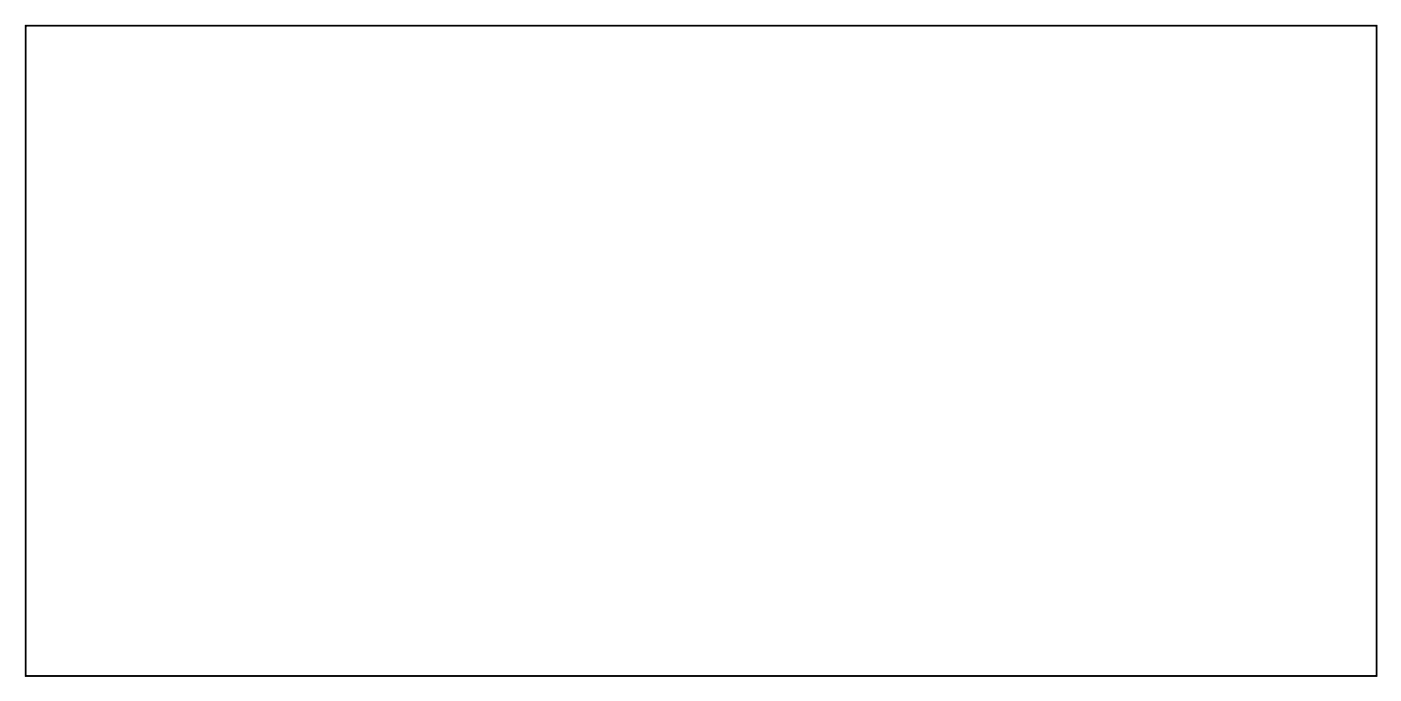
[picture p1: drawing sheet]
<svg xmlns="http://www.w3.org/2000/svg" width="199mm" height="99mm" viewBox="0 0 199 99" stroke-linecap="round" stroke-linejoin="round" font-family="sans-serif">
<path d="M3.6 3.6h191.9v92.3h-191.9z" fill="none" stroke="#000" stroke-width=".2"/>
<path d="M3.6 3.6h191.9v92.3h-191.9zM3.6 3.6v92.3h191.9v-92.3z" fill="#000"/>
<circle cx="42.3" cy="62.7" r=".62" fill="#fff"/>
<circle cx="42.3" cy="62.7" r=".62" fill="none" stroke="#fff" stroke-width=".69" stroke-linecap="butt"/>
<circle cx="42.3" cy="65.2" r=".62" fill="#fff"/>
<circle cx="42.3" cy="65.2" r=".62" fill="none" stroke="#fff" stroke-width=".69" stroke-linecap="butt"/>
<path d="M183.8 16.2h1.5v1.5h-1.5z" fill="#fff"/>
<path d="M183.8 16.2h1.5v1.5h-1.5z" fill="none" stroke="#fff" stroke-width=".76" stroke-linecap="butt"/>
<circle cx="184.6" cy="17" r=".74" fill="#fff"/>
<circle cx="184.6" cy="17" r=".74" fill="none" stroke="#fff" stroke-width=".76" stroke-linecap="butt"/>
<circle cx="184.6" cy="14.4" r=".74" fill="#fff"/>
<circle cx="184.6" cy="14.4" r=".74" fill="none" stroke="#fff" stroke-width=".76" stroke-linecap="butt"/>
<circle cx="41.1" cy="41.1" r=".64" fill="#fff"/>
<circle cx="41.1" cy="41.1" r=".64" fill="none" stroke="#fff" stroke-width=".76" stroke-linecap="butt"/>
<circle cx="43.6" cy="41.1" r=".64" fill="#fff"/>
<circle cx="43.6" cy="41.1" r=".64" fill="none" stroke="#fff" stroke-width=".76" stroke-linecap="butt"/>
<circle cx="70.3" cy="72.8" r=".64" fill="#fff"/>
<circle cx="70.3" cy="72.8" r=".64" fill="none" stroke="#fff" stroke-width=".76" stroke-linecap="butt"/>
<circle cx="70.3" cy="70.3" r=".64" fill="#fff"/>
<circle cx="70.3" cy="70.3" r=".64" fill="none" stroke="#fff" stroke-width=".76" stroke-linecap="butt"/>
<circle cx="105.8" cy="75.4" r=".64" fill="#fff"/>
<circle cx="105.8" cy="75.4" r=".64" fill="none" stroke="#fff" stroke-width=".76" stroke-linecap="butt"/>
<circle cx="108.4" cy="75.4" r=".64" fill="#fff"/>
<circle cx="108.4" cy="75.4" r=".64" fill="none" stroke="#fff" stroke-width=".76" stroke-linecap="butt"/>
<circle cx="151.6" cy="32.2" r=".64" fill="#fff"/>
<circle cx="151.6" cy="32.2" r=".64" fill="none" stroke="#fff" stroke-width=".76" stroke-linecap="butt"/>
<circle cx="149" cy="32.2" r=".64" fill="#fff"/>
<circle cx="149" cy="32.2" r=".64" fill="none" stroke="#fff" stroke-width=".76" stroke-linecap="butt"/>
<circle cx="159.2" cy="70.3" r=".64" fill="#fff"/>
<circle cx="159.2" cy="70.3" r=".64" fill="none" stroke="#fff" stroke-width=".76" stroke-linecap="butt"/>
<circle cx="159.2" cy="72.8" r=".64" fill="#fff"/>
<circle cx="159.2" cy="72.8" r=".64" fill="none" stroke="#fff" stroke-width=".76" stroke-linecap="butt"/>
<circle cx="131.2" cy="72.8" r=".7" fill="#fff"/>
<circle cx="131.2" cy="72.8" r=".7" fill="none" stroke="#fff" stroke-width=".51"/>
<path d="M130.4 72h1.7v1.7h-1.7zM130.7 72.8a.57 .57 0 0 0 1.1 0 .57 .57 0 0 0-1.1 0z" fill="#fff"/>
<g fill="none" stroke="#fff" stroke-width=".25">
<path d="M130.4 72h1.7v1.7h-1.7z"/>
<circle cx="131.2" cy="72.8" r=".57"/>
</g>
<circle cx="146.5" cy="72.8" r=".7" fill="#fff"/>
<circle cx="146.5" cy="72.8" r=".7" fill="none" stroke="#fff" stroke-width=".51"/>
<path d="M145.7 72h1.6v1.7h-1.6zM145.9 72.8a.6 .6 0 0 0 1.2 0 .6 .6 0 0 0-1.2 0z" fill="#fff"/>
<g fill="none" stroke="#fff" stroke-width=".25">
<path d="M145.7 72h1.6v1.7h-1.6z"/>
<circle cx="146.5" cy="72.8" r=".57"/>
</g>
<circle cx="83" cy="42.4" r=".7" fill="#fff"/>
<circle cx="83" cy="42.4" r=".7" fill="none" stroke="#fff" stroke-width=".76" stroke-linecap="butt"/>
<circle cx="83" cy="44.9" r=".7" fill="#fff"/>
<circle cx="83" cy="44.9" r=".7" fill="none" stroke="#fff" stroke-width=".76" stroke-linecap="butt"/>
<circle cx="83" cy="47.4" r=".7" fill="#fff"/>
<circle cx="83" cy="47.4" r=".7" fill="none" stroke="#fff" stroke-width=".76" stroke-linecap="butt"/>
</svg>
